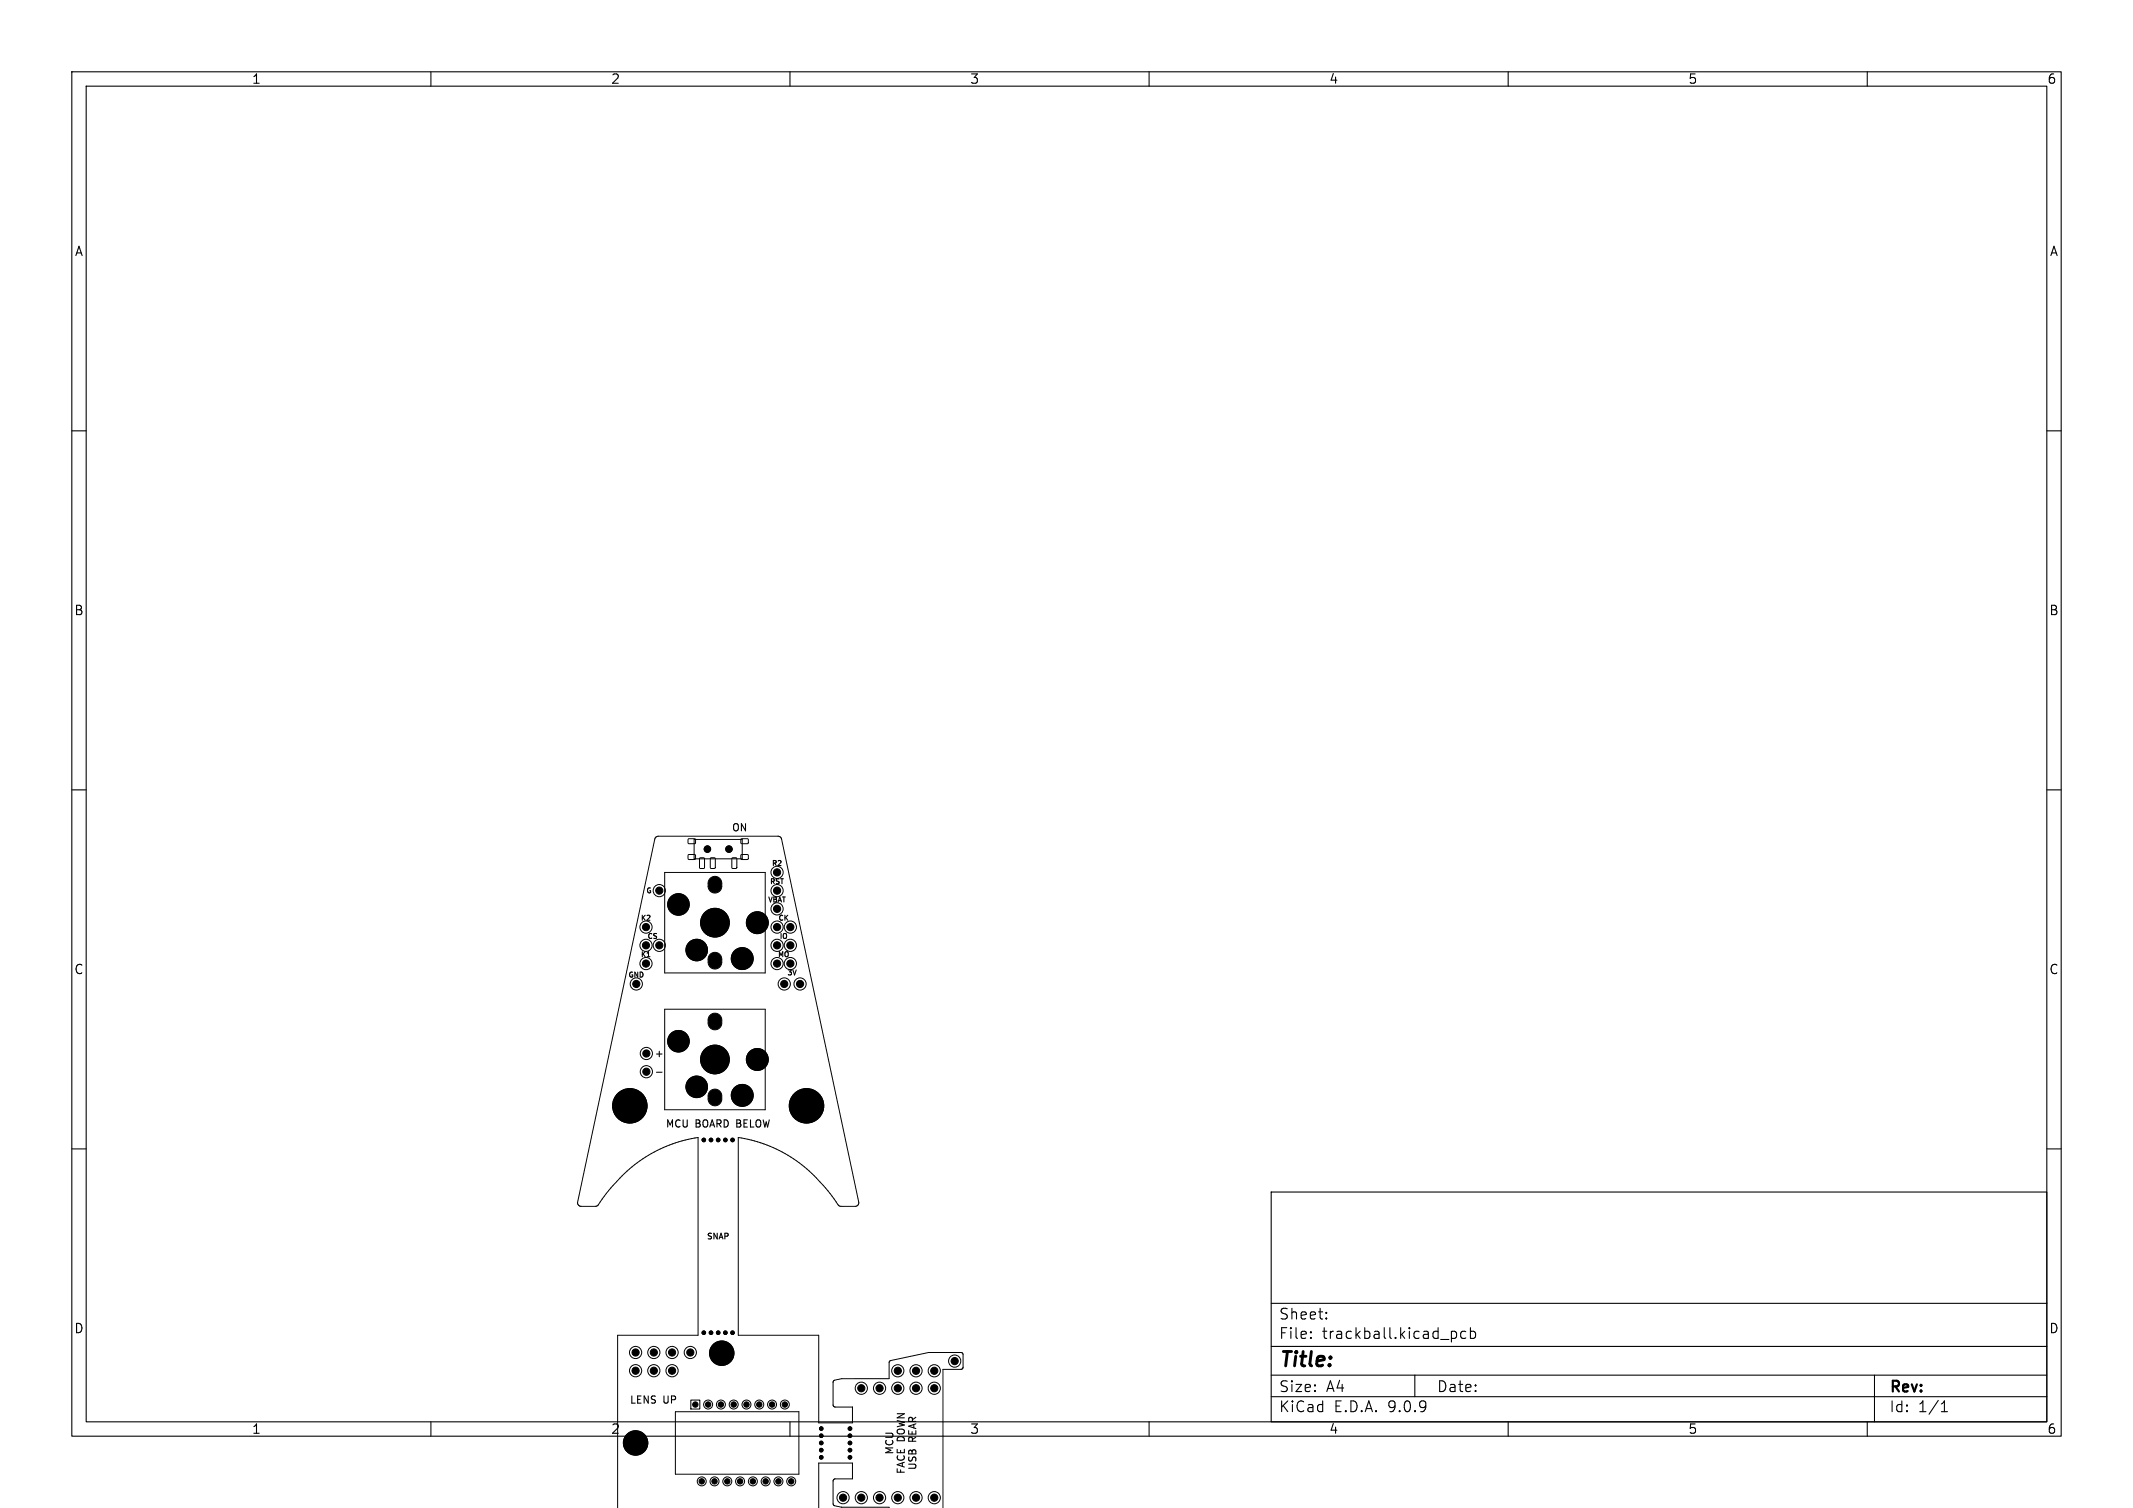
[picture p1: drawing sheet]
<svg xmlns="http://www.w3.org/2000/svg" width="297mm" height="210mm" viewBox="0 0 297 210" stroke-linecap="round" stroke-linejoin="round" font-family="sans-serif">
<defs><g id="words">
<text font-size="2.8" x="178" y="190.9">Title:</text>
<g font-size="2.1">
<text x="178" y="184">Sheet:</text>
<text x="178" y="186.7">File:</text>
<text x="184.1" y="186.7">trackball.kicad_pcb</text>
<text x="178" y="196.9">KiCad</text>
<text x="178" y="194.1">Size:</text>
<text x="184.7" y="194.1">A4</text>
<text x="185.7" y="196.9">E.D.A.</text>
<text x="193.3" y="196.9">9.0.9</text>
<text x="200" y="194.1">Date:</text>
<text x="263" y="194.3">Rev:</text>
<text x="263" y="196.9">Id:</text>
<text x="267.1" y="196.9">1/1</text>
</g>
<g font-size="1.8">
<text x="35" y="11.9">1</text>
<text x="85" y="11.9">2</text>
<text x="135" y="11.9">3</text>
<text x="185" y="11.9">4</text>
<text x="235" y="11.9">5</text>
<text x="285" y="11.9">6</text>
<text x="10.3" y="35.9">A</text>
<text x="285.4" y="35.9">A</text>
<text x="10.3" y="85.9">B</text>
<text x="285.3" y="85.9">B</text>
<text x="10.3" y="135.9">C</text>
<text x="285.3" y="135.9">C</text>
<text x="10.3" y="185.9">D</text>
<text x="285.3" y="185.9">D</text>
<text x="35" y="199.9">1</text>
<text x="85" y="199.9">2</text>
<text x="135" y="199.9">3</text>
<text x="185" y="199.9">4</text>
<text x="235" y="199.9">5</text>
<text x="285" y="199.9">6</text>
</g>
<g font-size="1.4">
<text x="101.8" y="116">ON</text>
<text x="91.1" y="147.4">+</text>
<text x="92.6" y="157.2">MCU</text>
<text x="96.8" y="157.2">BOARD BELOW</text>
<text x="87.6" y="195.7">LENS</text>
<text x="92.3" y="195.7">UP</text>
<text x="124.6" y="202.7" transform="rotate(-90 124.6 202.7)">MCU</text>
<text x="127.8" y="200.8" transform="rotate(-90 127.8 200.8)">REAR</text>
<text x="126.2" y="205.4" transform="rotate(-90 126.2 205.4)">FACE DOWN</text>
<text x="127.8" y="204.8" transform="rotate(-90 127.8 204.8)">USB</text>
</g>
<text font-size="1.1" x="98.3" y="172.8">SNAP</text>
<g font-size="1">
<text x="89.9" y="124.6">G</text>
<text x="106.8" y="125.9">VBAT</text>
<text x="107.1" y="123.3">RST</text>
<text x="107.4" y="120.8">R2</text>
<text x="89.1" y="128.4">K2</text>
<text x="90" y="131">CS</text>
<text x="108.3" y="128.4">CK</text>
<text x="108.4" y="131">IO</text>
<text x="87.4" y="136.3">GND</text>
<text x="89.1" y="133.5">K1</text>
<text x="108.2" y="133.5">MO</text>
<text x="109.5" y="136">3V</text>
</g>
</g></defs>
<g fill="none" stroke="#000" stroke-width=".15">
<path d="M10 10h277v190h-277zM12 12h273v186h-273zM60 10v2M110 10v2M160 10v2M210 10v2M260 10v2M10 60h2M285 60h2M10 110h2M285 110h2M90.1 133.2h.4"/>
<path d="M91.4 149.3h.8M10 160h2M177 166h108v32h-108zM285 160h2M60 198v2M110 198v2M160 198v2M177 194.5h108M177 191.5h108M177 187.5h108M177 181.5h108M182.5 186.3h.1l-.1 .1"/>
<path d="M182.5 186.3v.1M182.5 185.5v.1M182.5 185.5h.1l-.1 .1M184.7 183.6v.1M184.7 183.6h-.1l.1 .1M184.7 182.8v.1M184.7 182.8h-.1l.1 .1M197 191.5v3M202.2 185.4h.3l.3 .3-.1 .6-.2 .1h-.3M204.1 185.5l-.4-.1-.3 .3v.4l.1 .2 .2 .1 .4-.1M204.7 185.5l.5-.1 .3 .3v.4l-.2 .2-.1 .1-.5-.1M204.7 184.9v1.5"/>
<path d="M210 198v2M260 198v2M261 191.5v6.5M270.3 196.6h.9M270.3 195.5l.4-.4v1.5"/>
</g>
<g fill="none" stroke="#000" stroke-width=".14">
<path d="M95.8 119h1v.1v.5l-.1 .1h-.8l-.1-.1zM95.8 116.8h1v.1v.5l-.1 .1h-.8l-.1-.1zM96.6 116.9h6.7v2.7h-6.7zM97.4 119.5h.6h.1v1.3l-.1 .1h-.6zM98.9 119.5h.6h.1v1.3l-.1 .1h-.6zM101.9 119.5h.6h.1v1.3l-.1 .1h-.6zM103.2 119h.9l.1 .6-.1 .1h-.9l-.1-.1zM103.2 116.8h.9l.1 .6-.1 .1h-.9l-.1-.1zM92.5 121.5h14.1v14h-14.1zM98.9 132.9a.95 .95 0 0 1 1-.2 .95 .95 0 0 1 .6 .9v.4a.95 .95 0 0 1-1 .9 .95 .95 0 0 1-.9-.9v-.7zM98.9 122.3a.95 .95 0 0 1 1-.2 .95 .95 0 0 1 .6 .9v.4a.95 .95 0 0 1-.9 1 .95 .95 0 0 1-1-1v-.6zM92.5 140.5h14.1v14h-14.1z"/>
<path d="M98.9 152a.95 .95 0 0 1 1-.3 .95 .95 0 0 1 .6 .9v.4a.95 .95 0 0 1-1 1 .95 .95 0 0 1-.9-1v-.6zM98.9 141.4a.95 .95 0 0 1 1-.2 .95 .95 0 0 1 .6 .8v.5a.95 .95 0 0 1-.9 .9 .95 .95 0 0 1-1-.9v-.7zM94 196.6h17.2v8.7h-17.2zM96.2 195h1.2v1.2h-1.2zM118.7 196h-2.4l-.2-.2-.1-3.3 .1-.3 1.1-.2h6.6v-2.3l.2-.2 5.3-1.1h4.5l.2 .1 .1 1.9-.1 .2-2.7 .1v19.4M118.7 196h.1M118.7 196v2.2h-4.7v-12.2h-11.2v-27.6a19.6 19.6 0 0 1 12.8 7.8l1.1 1.6 .3 .2h2.1l.4-.3 .1-.3-10.8-50.6-.1-.2-.4-.1h-16.6l-.4 .1-.1 .2-10.8 50.6a.5 .5 0 0 0 .5 .6l2.2-.1a21.7 21.7 0 0 1 10.1-8.4l1.8-.6 2.2-.5v27.6h-11.2v24.1M114 210.1v-6.3h4.7v2.1l-2.4 .1-.3 .2v3.2l.2 .3 1 .2h6.6v.2"/>
<circle cx="98.5" cy="118.3" r=".45"/>
<circle cx="101.5" cy="118.3" r=".45"/>
<circle cx="88.6" cy="137" r=".85"/>
<circle cx="89.9" cy="129.1" r=".85"/>
<circle cx="89.9" cy="131.6" r=".85"/>
<circle cx="89.9" cy="134.2" r=".85"/>
<circle cx="91.8" cy="124" r=".85"/>
<circle cx="91.8" cy="131.6" r=".85"/>
<circle cx="94.5" cy="126" r="1.5"/>
<circle cx="97" cy="132.3" r="1.5"/>
<circle cx="99.5" cy="128.5" r="2"/>
<circle cx="103.4" cy="133.5" r="1.53"/>
<circle cx="105.5" cy="128.5" r="1.52"/>
<circle cx="108.2" cy="121.5" r=".85"/>
<circle cx="108.2" cy="124" r=".85"/>
<circle cx="108.2" cy="126.6" r=".85"/>
<circle cx="108.2" cy="134.2" r=".85"/>
<circle cx="108.2" cy="131.6" r=".85"/>
<circle cx="108.2" cy="129.1" r=".85"/>
<circle cx="109.2" cy="137" r=".85"/>
<circle cx="110" cy="129.1" r=".85"/>
<circle cx="110" cy="131.6" r=".85"/>
<circle cx="110" cy="134.2" r=".85"/>
<circle cx="111.4" cy="137" r=".85"/>
<circle cx="87.7" cy="154" r="2.4"/>
<circle cx="90" cy="146.7" r=".85"/>
<circle cx="90" cy="149.2" r=".85"/>
<circle cx="94.5" cy="145" r="1.5"/>
<circle cx="97" cy="151.4" r="1.5"/>
<circle cx="98" cy="158.8" r=".25"/>
<circle cx="99" cy="158.8" r=".25"/>
<circle cx="99.5" cy="147.5" r="2"/>
<circle cx="100" cy="158.8" r=".25"/>
<circle cx="101" cy="158.8" r=".25"/>
<circle cx="102" cy="158.8" r=".25"/>
<circle cx="103.4" cy="152.5" r="1.53"/>
<circle cx="105.5" cy="147.5" r="1.52"/>
<circle cx="112.3" cy="154" r="2.4"/>
<circle cx="88.5" cy="188.3" r=".85"/>
<circle cx="88.5" cy="190.9" r=".85"/>
<circle cx="91" cy="188.3" r=".85"/>
<circle cx="91" cy="190.9" r=".85"/>
<circle cx="93.6" cy="188.3" r=".85"/>
<circle cx="93.6" cy="190.9" r=".85"/>
<circle cx="96.1" cy="188.3" r=".85"/>
<circle cx="98" cy="185.6" r=".25"/>
<circle cx="98.6" cy="195.6" r=".63"/>
<circle cx="99" cy="185.6" r=".25"/>
<circle cx="100" cy="185.6" r=".25"/>
<circle cx="100.4" cy="195.6" r=".62"/>
<circle cx="100.5" cy="188.5" r="1.7"/>
<circle cx="101" cy="185.6" r=".25"/>
<circle cx="102" cy="185.6" r=".25"/>
<circle cx="102.2" cy="195.6" r=".62"/>
<circle cx="103.9" cy="195.6" r=".62"/>
<circle cx="105.7" cy="195.6" r=".62"/>
<circle cx="107.5" cy="195.6" r=".62"/>
<circle cx="109.3" cy="195.6" r=".62"/>
<circle cx="114.4" cy="199.9" r=".25"/>
<circle cx="114.4" cy="198.9" r=".25"/>
<circle cx="118.4" cy="199.9" r=".25"/>
<circle cx="118.4" cy="198.9" r=".25"/>
<circle cx="119.9" cy="193.3" r=".85"/>
<circle cx="122.5" cy="193.3" r=".85"/>
<circle cx="125" cy="193.3" r=".85"/>
<circle cx="125" cy="190.9" r=".85"/>
<circle cx="127.5" cy="193.3" r=".85"/>
<circle cx="127.5" cy="190.9" r=".85"/>
<circle cx="130.1" cy="193.3" r=".85"/>
<circle cx="130.1" cy="190.9" r=".85"/>
<circle cx="132.9" cy="189.5" r=".85"/>
<circle cx="88.5" cy="201" r="1.7"/>
<circle cx="97.7" cy="206.3" r=".63"/>
<circle cx="99.5" cy="206.3" r=".63"/>
<circle cx="101.3" cy="206.3" r=".62"/>
<circle cx="103" cy="206.3" r=".62"/>
<circle cx="104.8" cy="206.3" r=".62"/>
<circle cx="106.6" cy="206.3" r=".62"/>
<circle cx="108.4" cy="206.3" r=".62"/>
<circle cx="110.2" cy="206.3" r=".62"/>
<circle cx="114.4" cy="200.9" r=".25"/>
<circle cx="114.4" cy="202.9" r=".25"/>
<circle cx="114.4" cy="201.9" r=".25"/>
<circle cx="117.4" cy="208.6" r=".85"/>
<circle cx="118.4" cy="200.9" r=".25"/>
<circle cx="118.4" cy="202.9" r=".25"/>
<circle cx="118.4" cy="201.9" r=".25"/>
<circle cx="119.9" cy="208.6" r=".85"/>
<circle cx="122.5" cy="208.6" r=".85"/>
<circle cx="125" cy="208.6" r=".85"/>
<circle cx="127.5" cy="208.6" r=".85"/>
<circle cx="130.1" cy="208.6" r=".85"/>
</g>
<g fill="#000" stroke="#000" stroke-width=".14">
<circle cx="98.5" cy="118.3" r=".45"/>
<circle cx="101.5" cy="118.3" r=".45"/>
<circle cx="88.6" cy="137" r=".5"/>
<circle cx="89.9" cy="129.1" r=".5"/>
<circle cx="89.9" cy="131.7" r=".5"/>
<circle cx="89.9" cy="134.2" r=".5"/>
<circle cx="91.8" cy="131.7" r=".5"/>
<circle cx="91.8" cy="124" r=".5"/>
<circle cx="94.5" cy="126" r="1.5"/>
<circle cx="97" cy="132.3" r="1.5"/>
<circle cx="99.5" cy="128.5" r="2"/>
<circle cx="103.4" cy="133.5" r="1.53"/>
<circle cx="105.5" cy="128.5" r="1.52"/>
<circle cx="108.2" cy="129.1" r=".5"/>
<circle cx="108.2" cy="134.2" r=".5"/>
<circle cx="108.2" cy="131.7" r=".5"/>
<circle cx="108.2" cy="126.6" r=".5"/>
<circle cx="108.2" cy="124" r=".5"/>
<circle cx="108.2" cy="121.5" r=".5"/>
<circle cx="109.2" cy="137" r=".5"/>
<circle cx="110" cy="131.7" r=".5"/>
<circle cx="110" cy="129.1" r=".5"/>
<circle cx="110" cy="134.2" r=".5"/>
<circle cx="111.4" cy="137" r=".5"/>
<circle cx="87.7" cy="154" r="2.4"/>
<circle cx="90" cy="146.7" r=".5"/>
<circle cx="90" cy="149.3" r=".5"/>
<circle cx="94.5" cy="145" r="1.5"/>
<circle cx="97" cy="151.4" r="1.5"/>
<circle cx="98" cy="158.8" r=".25"/>
<circle cx="99" cy="158.8" r=".25"/>
<circle cx="99.5" cy="147.5" r="2"/>
<circle cx="100" cy="158.8" r=".25"/>
<circle cx="101" cy="158.8" r=".25"/>
<circle cx="102" cy="158.8" r=".25"/>
<circle cx="103.4" cy="152.5" r="1.53"/>
<circle cx="105.5" cy="147.5" r="1.52"/>
<circle cx="112.3" cy="154" r="2.4"/>
<circle cx="88.5" cy="188.3" r=".5"/>
<circle cx="88.5" cy="190.9" r=".5"/>
<circle cx="91" cy="188.3" r=".5"/>
<circle cx="91" cy="190.9" r=".5"/>
<circle cx="93.6" cy="188.3" r=".5"/>
<circle cx="93.6" cy="190.9" r=".5"/>
<circle cx="96.1" cy="188.3" r=".5"/>
<circle cx="96.8" cy="195.6" r=".37"/>
<circle cx="98" cy="185.6" r=".25"/>
<circle cx="98.6" cy="195.6" r=".37"/>
<circle cx="99" cy="185.6" r=".25"/>
<circle cx="100" cy="185.6" r=".25"/>
<circle cx="100.4" cy="195.6" r=".38"/>
<circle cx="100.5" cy="188.5" r="1.7"/>
<circle cx="101" cy="185.6" r=".25"/>
<circle cx="102" cy="185.6" r=".25"/>
<circle cx="102.2" cy="195.6" r=".38"/>
<circle cx="103.9" cy="195.6" r=".38"/>
<circle cx="105.7" cy="195.6" r=".37"/>
<circle cx="107.5" cy="195.6" r=".37"/>
<circle cx="109.3" cy="195.6" r=".37"/>
<circle cx="114.4" cy="199.9" r=".25"/>
<circle cx="114.4" cy="198.9" r=".25"/>
<circle cx="118.4" cy="199.9" r=".25"/>
<circle cx="118.4" cy="198.9" r=".25"/>
<circle cx="119.9" cy="193.3" r=".5"/>
<circle cx="122.5" cy="193.3" r=".5"/>
<circle cx="125" cy="190.9" r=".5"/>
<circle cx="125" cy="193.3" r=".5"/>
<circle cx="127.6" cy="190.9" r=".5"/>
<circle cx="127.6" cy="193.3" r=".5"/>
<circle cx="130.1" cy="193.3" r=".5"/>
<circle cx="130.1" cy="190.9" r=".5"/>
<circle cx="132.9" cy="189.5" r=".5"/>
<circle cx="88.5" cy="201" r="1.7"/>
<circle cx="97.7" cy="206.3" r=".37"/>
<circle cx="99.5" cy="206.3" r=".37"/>
<circle cx="101.3" cy="206.3" r=".38"/>
<circle cx="103" cy="206.3" r=".38"/>
<circle cx="104.8" cy="206.3" r=".38"/>
<circle cx="106.6" cy="206.3" r=".37"/>
<circle cx="108.4" cy="206.3" r=".37"/>
<circle cx="110.2" cy="206.3" r=".37"/>
<circle cx="114.4" cy="200.9" r=".25"/>
<circle cx="114.4" cy="202.9" r=".25"/>
<circle cx="114.4" cy="201.9" r=".25"/>
<circle cx="117.4" cy="208.6" r=".5"/>
<circle cx="118.4" cy="200.9" r=".25"/>
<circle cx="118.4" cy="202.9" r=".25"/>
<circle cx="118.4" cy="201.9" r=".25"/>
<circle cx="119.9" cy="208.6" r=".5"/>
<circle cx="122.5" cy="208.6" r=".5"/>
<circle cx="125" cy="208.6" r=".5"/>
<circle cx="127.6" cy="208.6" r=".5"/>
<circle cx="130.1" cy="208.6" r=".5"/>
</g>
<path d="M99.6 123v.4M99.6 133.6v.4M99.6 142v.5M99.6 152.6v.4" fill="none" stroke="#000" stroke-width="1.9"/>
<use href="#words"/>
</svg>
